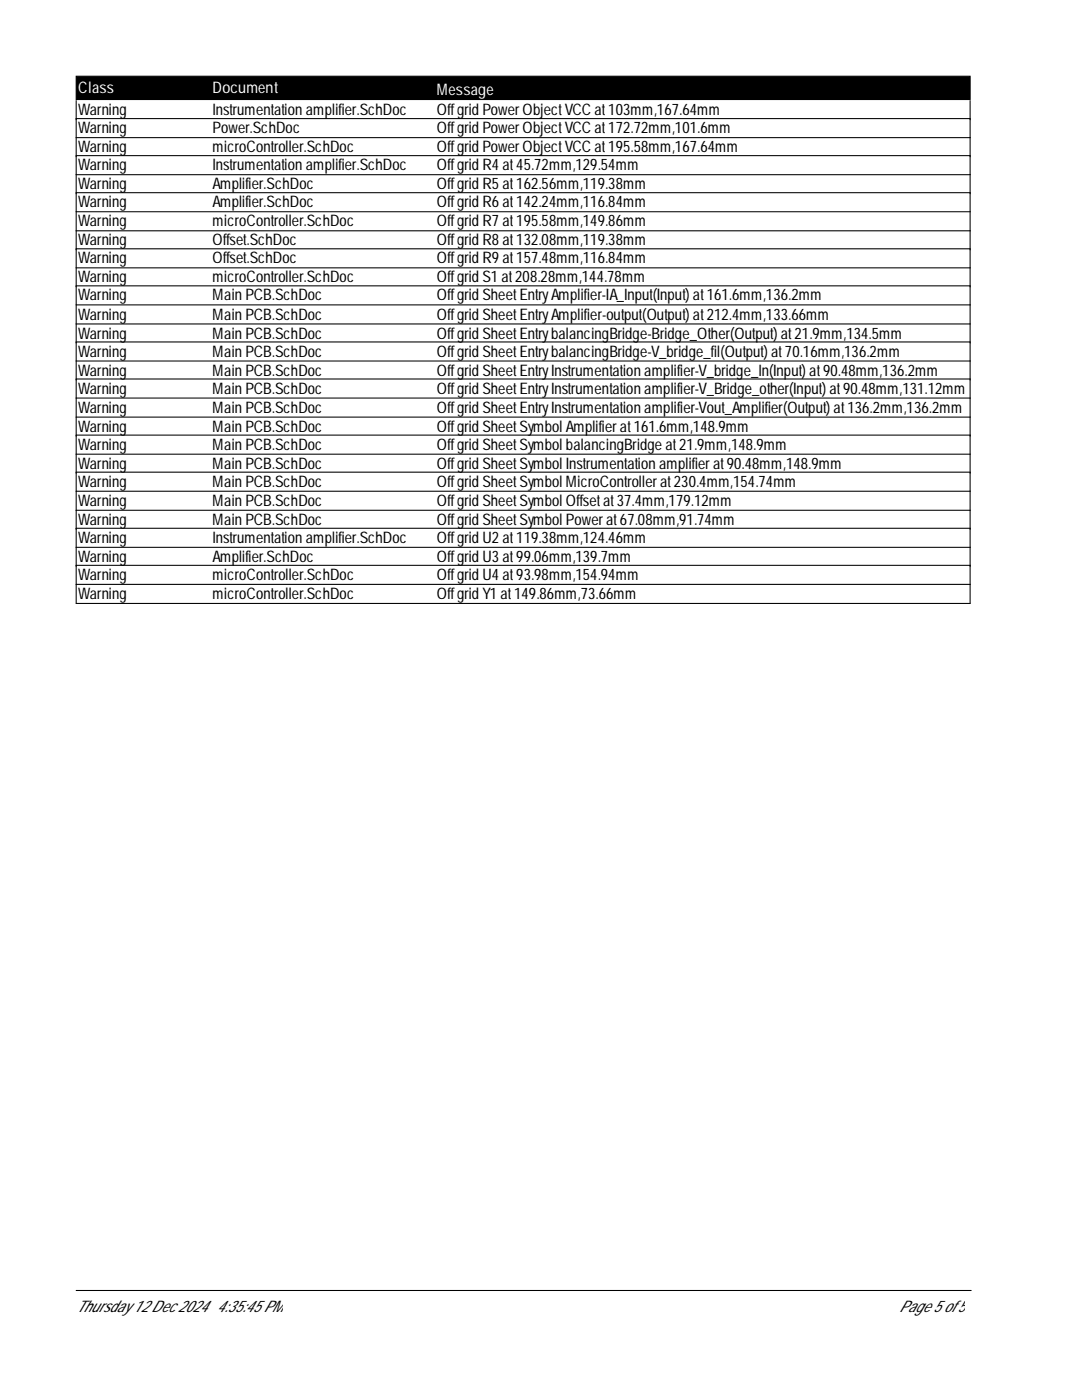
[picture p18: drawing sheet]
<svg xmlns="http://www.w3.org/2000/svg" width="216mm" height="279mm" viewBox="0 0 216 279" stroke-linecap="round" stroke-linejoin="round" font-family="sans-serif">
<defs><g id="words">
<g font-size="3.2" fill="#fff">
<text x="15.6" y="18.6">Class</text>
<text x="42.4" y="18.6">Document</text>
<text x="87.2" y="19">Message</text>
</g>
<g font-size="3.2">
<text x="15.6" y="23">Warning</text>
<text x="42.4" y="23">Instrumentationamplifier.SchDoc</text>
<text x="87.2" y="23">OffgridPowerObjectVCC at103mm,167.64mm</text>
<text x="15.6" y="26.6">Warning</text>
<text x="42.4" y="26.6">Power.SchDoc</text>
<text x="87.2" y="26.6">OffgridPowerObjectVCC at172.72mm,101.6mm</text>
<text x="15.6" y="30.4">Warning</text>
<text x="15.6" y="34">Warning</text>
<text x="42.4" y="30.4">microController.SchDoc</text>
<text x="42.4" y="34">Instrumentationamplifier.SchDoc</text>
<text x="87.2" y="30.4">OffgridPowerObjectVCC at195.58mm,167.64mm</text>
<text x="87.2" y="34">OffgridR4at45.72mm,129.54mm</text>
<text x="15.6" y="37.8">Warning</text>
<text x="15.6" y="41.4">Warning</text>
<text x="42.4" y="37.8">Amplifier.SchDoc</text>
<text x="42.4" y="41.4">Amplifier.SchDoc</text>
<text x="87.2" y="37.8">OffgridR5at162.56mm,119.38mm</text>
<text x="87.2" y="41.4">OffgridR6at142.24mm,116.84mm</text>
<text x="15.6" y="45.2">Warning</text>
<text x="42.4" y="45.2">microController.SchDoc</text>
<text x="87.2" y="45.2">OffgridR7at195.58mm,149.86mm</text>
<text x="15.6" y="49">Warning</text>
<text x="15.6" y="52.6">Warning</text>
<text x="42.4" y="49">Offset.SchDoc</text>
<text x="42.4" y="52.6">Offset.SchDoc</text>
<text x="87.2" y="49">OffgridR8at132.08mm,119.38mm</text>
<text x="87.2" y="52.6">OffgridR9at157.48mm,116.84mm</text>
<text x="15.6" y="56.4">Warning</text>
<text x="15.6" y="60">Warning</text>
<text x="42.4" y="56.4">microController.SchDoc</text>
<text x="42.4" y="60">MainPCB.SchDoc</text>
<text x="87.2" y="56.4">OffgridS1 at208.28mm,144.78mm</text>
<text x="87.2" y="60">OffgridSheetEntryAmplifier-IA_Input(Input) at161.6mm,136.2mm</text>
<text x="15.6" y="63.8">Warning</text>
<text x="42.4" y="63.8">MainPCB.SchDoc</text>
<text x="87.2" y="63.8">OffgridSheetEntryAmplifier-output(Output) at212.4mm,133.66mm</text>
<text x="15.6" y="67.6">Warning</text>
<text x="15.6" y="71.2">Warning</text>
<text x="42.4" y="67.6">MainPCB.SchDoc</text>
<text x="42.4" y="71.2">MainPCB.SchDoc</text>
<text x="87.2" y="67.6">OffgridSheetEntrybalancingBridge-Bridge_Other(Output) at21.9mm,134.5mm</text>
<text x="87.2" y="71.2">OffgridSheetEntrybalancingBridge-V_bridge_fil(Output) at70.16mm,136.2mm</text>
<text x="15.6" y="75">Warning</text>
<text x="42.4" y="75">MainPCB.SchDoc</text>
<text x="87.2" y="75">OffgridSheetEntryInstrumentationamplifier-V_bridge_In(Input) at90.48mm,136.2mm</text>
<text x="15.6" y="78.6">Warning</text>
<text x="15.6" y="82.4">Warning</text>
<text x="42.4" y="78.6">MainPCB.SchDoc</text>
<text x="42.4" y="82.4">MainPCB.SchDoc</text>
<text x="87.2" y="78.6">OffgridSheetEntryInstrumentationamplifier-V_Bridge_other(Input) at90.48mm,131.12mm</text>
<text x="87.2" y="82.4">OffgridSheetEntryInstrumentationamplifier-Vout_Amplifier(Output) at136.2mm,136.2mm</text>
<text x="15.6" y="86.2">Warning</text>
<text x="15.6" y="89.8">Warning</text>
<text x="42.4" y="86.2">MainPCB.SchDoc</text>
<text x="42.4" y="89.8">MainPCB.SchDoc</text>
<text x="87.2" y="86.2">OffgridSheetSymbol Amplifierat161.6mm,148.9mm</text>
<text x="87.2" y="89.8">OffgridSheetSymbol balancingBridgeat21.9mm,148.9mm</text>
<text x="15.6" y="93.6">Warning</text>
<text x="42.4" y="93.6">MainPCB.SchDoc</text>
<text x="87.2" y="93.6">OffgridSheetSymbol Instrumentationamplifierat90.48mm,148.9mm</text>
<text x="15.6" y="97.2">Warning</text>
<text x="15.6" y="101">Warning</text>
<text x="42.4" y="97.2">MainPCB.SchDoc</text>
<text x="42.4" y="101">MainPCB.SchDoc</text>
<text x="87.2" y="97.2">OffgridSheetSymbol MicroControllerat230.4mm,154.74mm</text>
<text x="87.2" y="101">OffgridSheetSymbol Offsetat37.4mm,179.12mm</text>
<text x="15.6" y="104.8">Warning</text>
<text x="42.4" y="104.8">MainPCB.SchDoc</text>
<text x="87.2" y="104.8">OffgridSheetSymbol Powerat67.08mm,91.74mm</text>
<text x="15.6" y="108.4">Warning</text>
<text x="15.6" y="112.2">Warning</text>
<text x="42.4" y="108.4">Instrumentationamplifier.SchDoc</text>
<text x="42.4" y="112.2">Amplifier.SchDoc</text>
<text x="87.2" y="108.4">OffgridU2at119.38mm,124.46mm</text>
<text x="87.2" y="112.2">OffgridU3at99.06mm,139.7mm</text>
<text x="15.6" y="115.7">Warning</text>
<text x="15.6" y="119.5">Warning</text>
<text x="42.4" y="115.7">microController.SchDoc</text>
<text x="42.4" y="119.5">microController.SchDoc</text>
<text x="87.2" y="115.7">OffgridU4at93.98mm,154.94mm</text>
<text x="87.2" y="119.5">OffgridY1 at149.86mm,73.66mm</text>
<text x="15.2" y="261.9">Thursday12Dec2024</text>
<text x="43.3" y="261.9">4:35:45PM</text>
<text x="179.4" y="261.9">Page5of5</text>
</g>
</g></defs>
<path d="M15.2 15.2h178.4v4.7h-178.4z" fill="#000" stroke="#000" stroke-width=".21"/>
<g fill="none" stroke="#000" stroke-width=".21">
<path d="M15.2 23.7h178.4M15.2 20.1v100.3h178.4v-100.3M15.2 27.5h178.4M15.2 31.1h178.4M15.2 34.9h178.4M15.2 38.5h178.4M15.2 42.3h178.4M15.2 46.1h178.4M15.2 49.7h178.4M15.2 53.5h178.4M15.2 57h178.4M15.2 60.9h178.4"/>
<path d="M15.2 64.7h178.4M15.2 68.2h178.4M15.2 72h178.4M15.2 75.6h178.4M15.2 79.4h178.4M15.2 83.2h178.4M15.2 86.8h178.4M15.2 90.6h178.4M15.2 94.2h178.4M15.2 98h178.4M15.2 101.8h178.4M15.2 105.4h178.4"/>
<path d="M15.2 109.2h178.4M15.2 112.8h178.4M15.2 116.6h178.4M15.2 257.5h178.6"/>
</g>
<use href="#words"/>
</svg>
